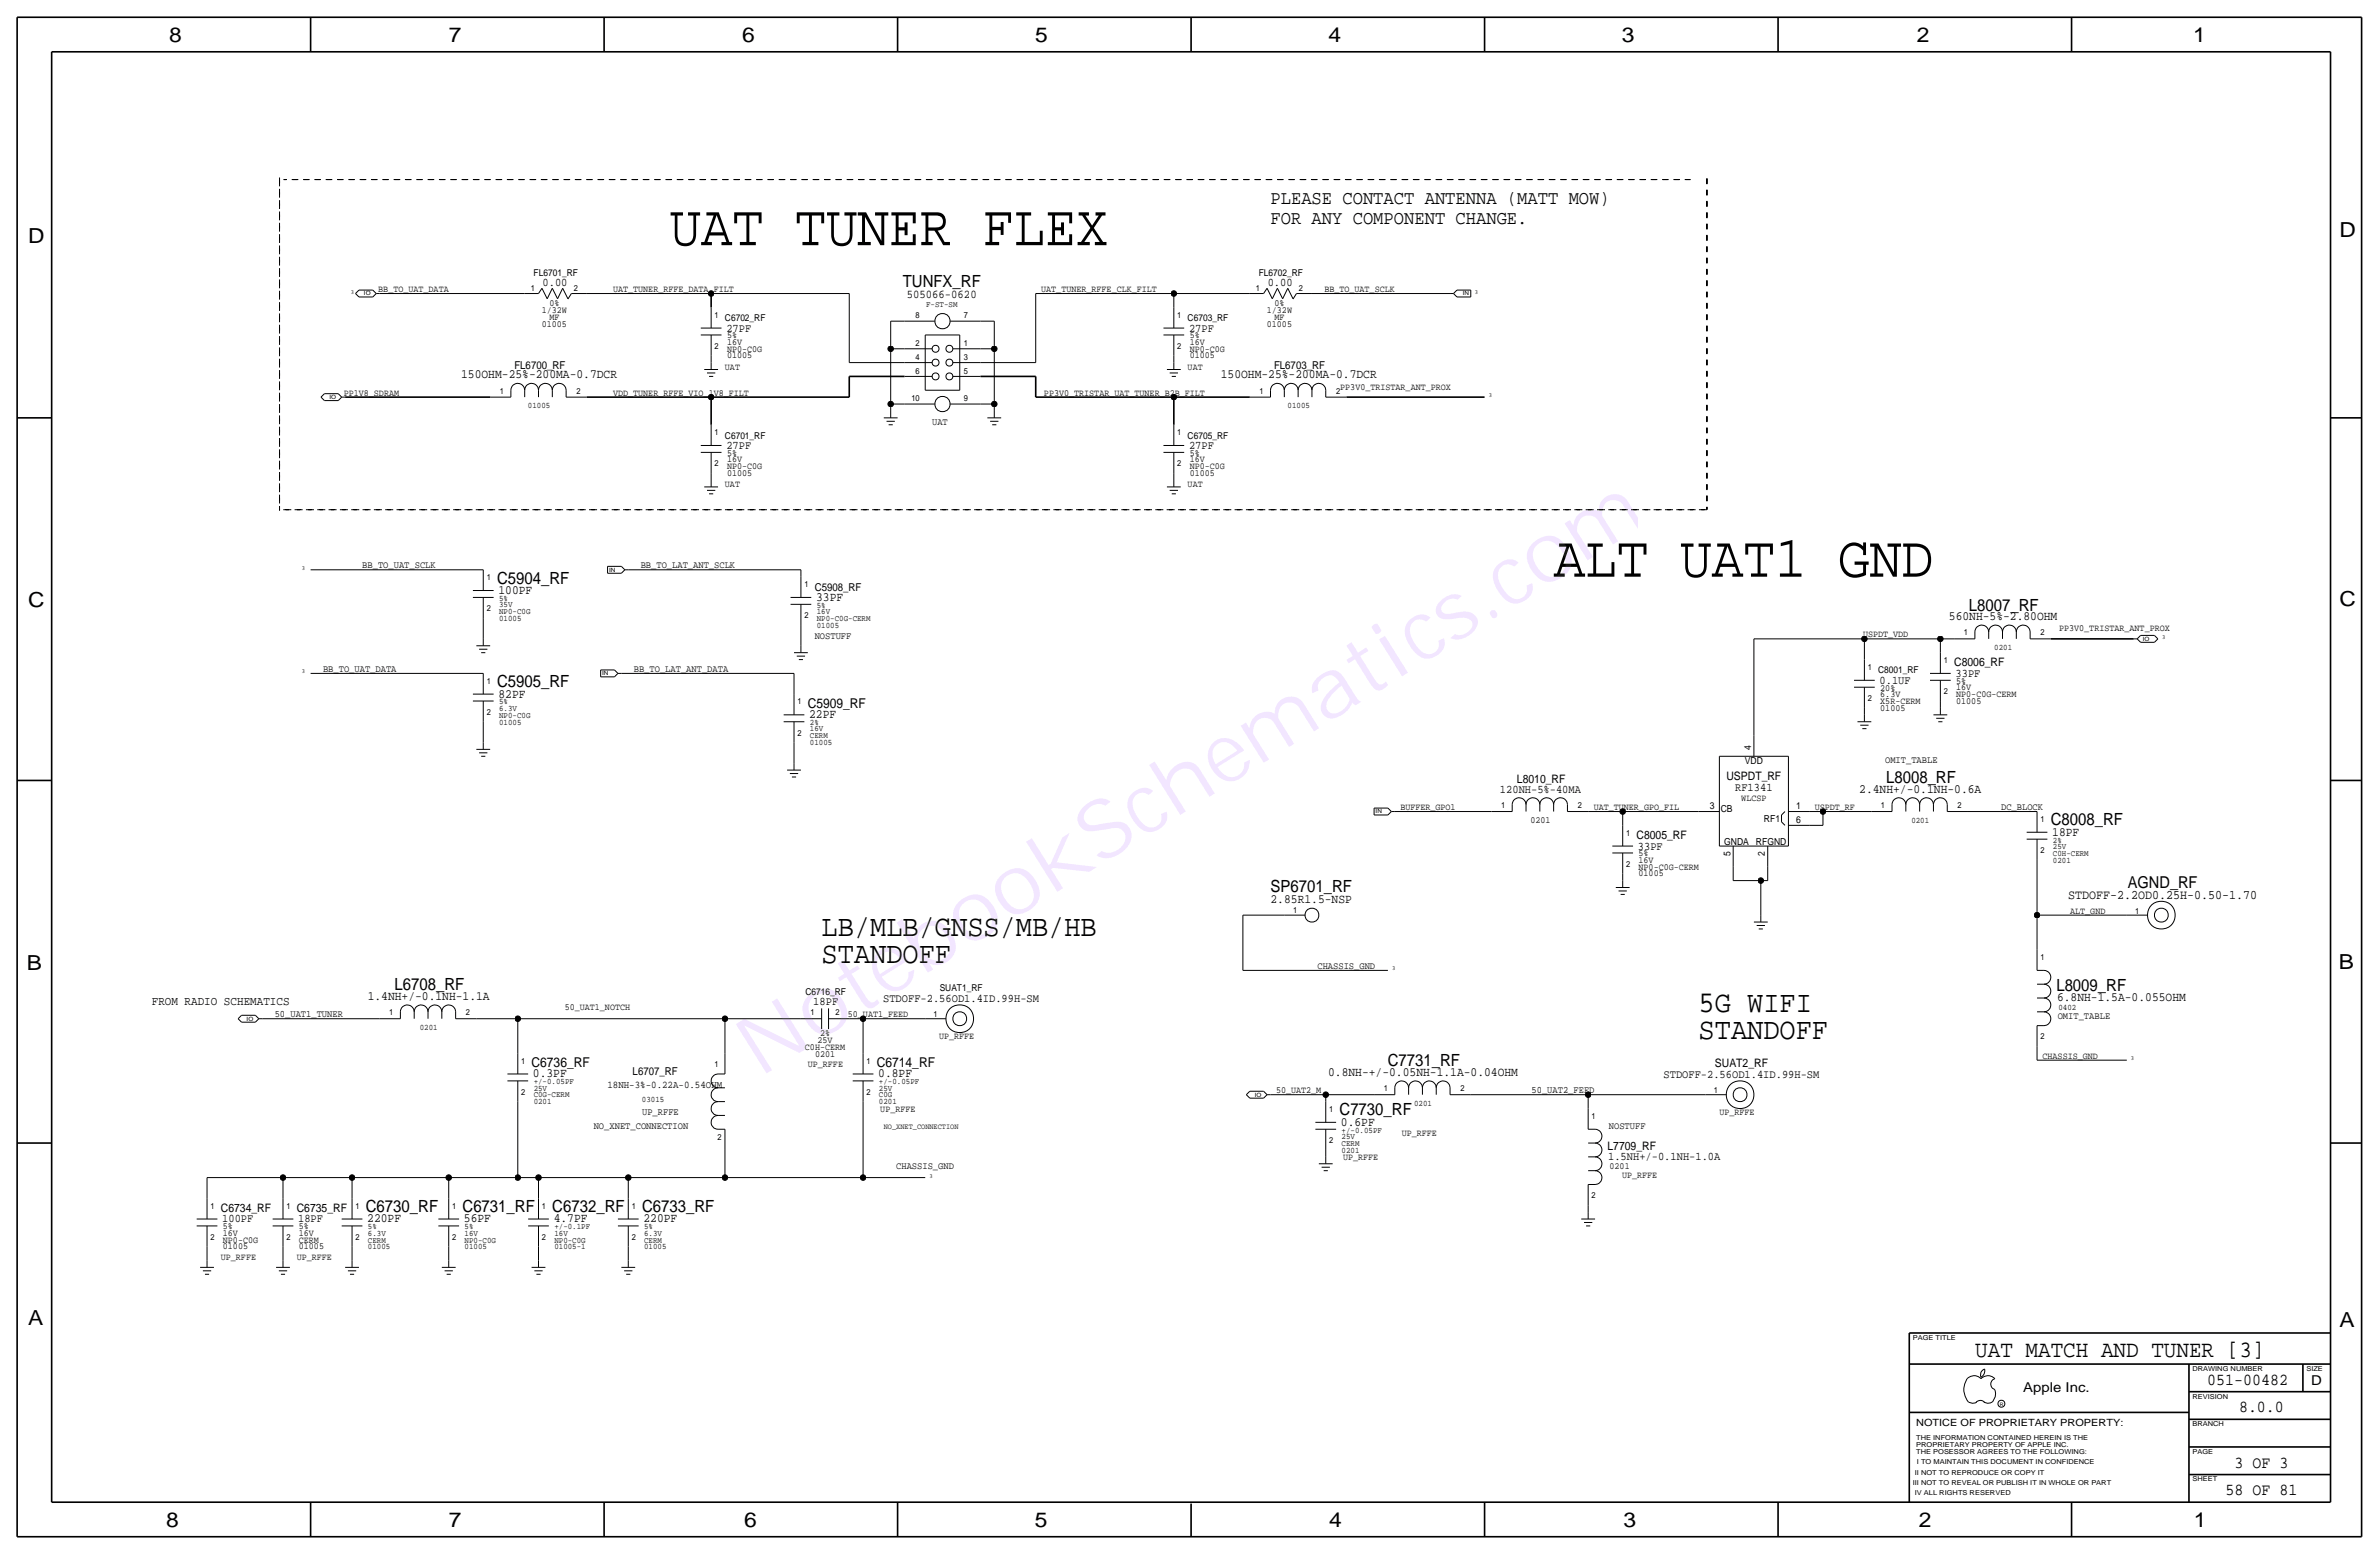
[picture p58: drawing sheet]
<svg xmlns="http://www.w3.org/2000/svg" width="875mm" height="572mm" viewBox="0 0 875 572" stroke-linecap="round" stroke-linejoin="round" font-family="sans-serif">
<defs><g id="words">
<text font-size="30.2" fill="#9f40ff" x="279.3" y="396.5" transform="rotate(-32 279.3 396.5)">NotebookSchematics.com</text>
<text font-size="21.7" x="571.4" y="212.1">ALT UAT1 GND</text>
<text font-size="21.5" x="246.3" y="90.2">UAT TUNER FLEX</text>
<g font-size="11.1">
<text x="302.2" y="344.2">LB/MLB/GNSS/MB/HB</text>
<text x="302.2" y="354.3">STANDOFF</text>
<text x="624.8" y="372.1">5G WIFI</text>
<text x="624.8" y="382.3">STANDOFF</text>
</g>
<text font-size="8.6" x="726.5" y="499.1">UAT MATCH AND TUNER [3]</text>
<g font-size="7.6">
<text x="62.2" y="15.5">8</text>
<text x="165" y="15.5">7</text>
<text x="273" y="15.5">6</text>
<text x="380.7" y="15.5">5</text>
<text x="488.6" y="15.5">4</text>
<text x="596.6" y="15.5">3</text>
<text x="705.1" y="15.5">2</text>
<text x="806.7" y="15.5">1</text>
<text x="10.4" y="89.4">D</text>
<text x="860.5" y="87.1">D</text>
<text x="10.4" y="223.3">C</text>
<text x="860.5" y="222.8">C</text>
<text x="9.8" y="356.6">B</text>
<text x="860.3" y="356.4">B</text>
<text x="10.4" y="487.4">A</text>
<text x="860.5" y="488.2">A</text>
<text x="61.2" y="561.6">8</text>
<text x="165" y="561.6">7</text>
<text x="273.8" y="561.6">6</text>
<text x="380.7" y="561.6">5</text>
<text x="488.9" y="561.6">4</text>
<text x="597.1" y="561.6">3</text>
<text x="705.8" y="561.6">2</text>
<text x="806.9" y="561.6">1</text>
</g>
<g font-size="7.1">
<text x="467.3" y="74.9">PLEASE CONTACT ANTENNA (MATT MOW)</text>
<text x="467.3" y="82.6">FOR ANY COMPONENT CHANGE.</text>
</g>
<g font-size="6.2">
<text x="332" y="105.4">TUNFX_RF</text>
<text x="182.8" y="214.6">C5904_RF</text>
<text x="724.2" y="224.5">L8007_RF</text>
<text x="182.8" y="252.7">C5905_RF</text>
<text x="693.7" y="288">L8008_RF</text>
<text x="754.3" y="303.5">C8008_RF</text>
<text x="467.3" y="328.2">SP6701_RF</text>
<text x="145.1" y="364.2">L6708_RF</text>
<text x="756.4" y="364.5">L8009_RF</text>
<text x="510.4" y="392.2">C7731_RF</text>
<text x="492.7" y="410.2">C7730_RF</text>
<text x="134.6" y="445.8">C6730_RF</text>
<text x="170.1" y="445.8">C6731_RF</text>
<text x="203.1" y="445.8">C6732_RF</text>
<text x="236.2" y="445.8">C6733_RF</text>
<text x="811.9" y="509.3">051-00482</text>
<text x="823.6" y="519.4">8.0.0</text>
<text x="821.9" y="539.8">3 OF 3</text>
<text x="818.6" y="549.9">58 OF 81</text>
</g>
<text font-size="6" x="782.7" y="326.4">AGND_RF</text>
<g font-size="5">
<text x="297.1" y="260.4">C5909_RF</text>
<text x="195.5" y="392.4">C6736_RF</text>
<text x="322.5" y="392.4">C6714_RF</text>
<text x="850.1" y="509.3">D</text>
<text x="744.2" y="511.8">Apple Inc.</text>
</g>
<text font-size="4.8" x="760.7" y="330.5">STDOFF-2.2OD0.25H-0.50-1.70</text>
<g font-size="4.7">
<text x="169.6" y="139.2">150OHM-25%-200MA-0.7DCR</text>
<text x="449" y="139.2">150OHM-25%-200MA-0.7DCR</text>
<text x="183.3" y="218.4">100PF</text>
<text x="300.2" y="221">33PF</text>
<text x="716.8" y="228.1">560NH-5%-2.80OHM</text>
<text x="183.3" y="256.5">82PF</text>
<text x="297.6" y="264.2">22PF</text>
<text x="683.9" y="291.6">2.4NH+/-0.1NH-0.6A</text>
<text x="754.8" y="307.3">18PF</text>
<text x="467.3" y="332">2.85R1.5-NSP</text>
<text x="135.2" y="367.8">1.4NH+/-0.1NH-1.1A</text>
<text x="756.6" y="368.3">6.8NH-1.5A-0.055OHM</text>
<text x="488.5" y="395.7">0.8NH-+/-0.05NH-1.1A-0.04OHM</text>
<text x="196" y="396.2">0.3PF</text>
<text x="323" y="396.2">0.8PF</text>
<text x="493.2" y="414">0.6PF</text>
<text x="135.1" y="449.6">220PF</text>
<text x="170.6" y="449.6">56PF</text>
<text x="203.7" y="449.6">4.7PF</text>
<text x="236.7" y="449.6">220PF</text>
</g>
<text font-size="4.5" x="55.8" y="369.6">FROM RADIO SCHEMATICS</text>
<text font-size="4.4" x="333.6" y="109.5">505066-0620</text>
<g font-size="4.3">
<text x="199.6" y="105.2">0.00</text>
<text x="466.3" y="105.2">0.00</text>
<text x="267.2" y="121.9">27PF</text>
<text x="437.3" y="121.9">27PF</text>
<text x="267.2" y="165.1">27PF</text>
<text x="437.3" y="165.1">27PF</text>
<text x="718.8" y="245.1">C8006_RF</text>
<text x="691.3" y="251.5">0.1UF</text>
<text x="719.3" y="248.9">33PF</text>
<text x="635" y="287">USPDT_RF</text>
<text x="551.7" y="291.6">120NH-5%-40MA</text>
<text x="558" y="288">L8010_RF</text>
<text x="638.2" y="290.8">RF1341</text>
<text x="601.9" y="308.6">C8005_RF</text>
<text x="602.4" y="312.4">33PF</text>
<text x="299.1" y="369.6">18PF</text>
<text x="324.9" y="368.6">STDOFF-2.56OD1.4ID.99H-SM</text>
<text x="630.8" y="392.4">SUAT2_RF</text>
<text x="611.9" y="396.5">STDOFF-2.56OD1.4ID.99H-SM</text>
<text x="591.3" y="422.9">L7709_RF</text>
<text x="591.5" y="426.7">1.5NH+/-0.1NH-1.0A</text>
<text x="81.2" y="445.8">C6734_RF</text>
<text x="81.7" y="449.6">100PF</text>
<text x="109.2" y="445.8">C6735_RF</text>
<text x="109.7" y="449.6">18PF</text>
</g>
<g font-size="4">
<text x="189.2" y="135.6">FL6700_RF</text>
<text x="468.6" y="135.6">FL6703_RF</text>
<text x="299.7" y="217.2">C5908_RF</text>
<text x="232.7" y="395.5">L6707_RF</text>
</g>
<text font-size="3.8" x="223.4" y="400.3">18NH-3%-0.22A-0.54OHM</text>
<text font-size="3.7" x="704.8" y="524.5">NOTICE OF PROPRIETARY PROPERTY:</text>
<g font-size="3.6">
<text x="342.8" y="156.2">UAT</text>
<text x="133.2" y="209">BB_TO_UAT_SCLK</text>
<text x="235.7" y="209">BB_TO_LAT_ANT_SCLK</text>
<text x="299.7" y="235">NOSTUFF</text>
<text x="118.8" y="247.1">BB_TO_UAT_DATA</text>
<text x="233.1" y="247.1">BB_TO_LAT_ANT_DATA</text>
<text x="693.4" y="280.7">OMIT_TABLE</text>
<text x="736" y="297.9">DC_BLOCK</text>
<text x="484.6" y="356.4">CHASSIS_GND</text>
<text x="101" y="374.1">50_UAT1_TUNER</text>
<text x="756.9" y="374.7">OMIT_TABLE</text>
<text x="563.3" y="402.1">50_UAT2_FEED</text>
<text x="236.2" y="410.2">UP_RFFE</text>
<text x="218.4" y="415.3">NO_XNET_CONNECTION</text>
<text x="591.8" y="415.3">NOSTUFF</text>
<text x="329.6" y="430">CHASSIS_GND</text>
</g>
<g font-size="3.5">
<text x="196.3" y="101.6">FL6701_RF</text>
<text x="463" y="101.6">FL6702_RF</text>
<text x="139.1" y="107.4">BB_TO_UAT_DATA</text>
<text x="225.5" y="107.4">UAT_TUNER_RFFE_DATA_FILT</text>
<text x="383" y="107.4">UAT_TUNER_RFFE_CLK_FILT</text>
<text x="487.1" y="107.4">BB_TO_UAT_SCLK</text>
<text x="202.1" y="112.5">0%</text>
<text x="468.8" y="112.5">0%</text>
<text x="199.3" y="115.1">1/32W</text>
<text x="202.1" y="117.6">MF</text>
<text x="266.6" y="118.1">C6702_RF</text>
<text x="436.8" y="118.1">C6703_RF</text>
<text x="466" y="115.1">1/32W</text>
<text x="468.8" y="117.6">MF</text>
<text x="199.3" y="120.1">01005</text>
<text x="267.4" y="124.5">5%</text>
<text x="437.6" y="124.5">5%</text>
<text x="466" y="120.1">01005</text>
<text x="267.4" y="131.8">01005</text>
<text x="267.4" y="126.7">16V</text>
<text x="267.4" y="129.3">NP0-C0G</text>
<text x="437.6" y="131.8">01005</text>
<text x="437.6" y="129.3">NP0-C0G</text>
<text x="437.6" y="126.7">16V</text>
<text x="266.6" y="135.9">UAT</text>
<text x="436.8" y="135.9">UAT</text>
<text x="493" y="143.5">PP3V0_TRISTAR_ANT_PROX</text>
<text x="126.4" y="145.5">PP1V8_SDRAM</text>
<text x="225.5" y="145.5">VDD_TUNER_RFFE_VIO_1V8_FILT</text>
<text x="384" y="145.5">PP3V0_TRISTAR_UAT_TUNER_B2B_FILT</text>
<text x="266.6" y="161.3">C6701_RF</text>
<text x="436.8" y="161.3">C6705_RF</text>
<text x="267.4" y="167.6">5%</text>
<text x="437.6" y="167.6">5%</text>
<text x="267.4" y="169.9">16V</text>
<text x="267.4" y="172.5">NP0-C0G</text>
<text x="437.6" y="169.9">16V</text>
<text x="437.6" y="172.5">NP0-C0G</text>
<text x="266.6" y="179.1">UAT</text>
<text x="267.4" y="175">01005</text>
<text x="436.8" y="179.1">UAT</text>
<text x="437.6" y="175">01005</text>
<text x="757.4" y="231.9">PP3V0_TRISTAR_ANT_PROX</text>
<text x="685.2" y="234.4">USPDT_VDD</text>
<text x="690.8" y="247.7">C8001_RF</text>
<text x="719.5" y="251.5">5%</text>
<text x="691.6" y="256.3">6.3V</text>
<text x="691.6" y="254">20%</text>
<text x="719.5" y="253.7">16V</text>
<text x="719.5" y="256.3">NP0-C0G-CERM</text>
<text x="691.6" y="261.4">01005</text>
<text x="691.6" y="258.8">X5R-CERM</text>
<text x="719.5" y="258.8">01005</text>
<text x="644.1" y="275.8" transform="rotate(-90 644.1 275.8)">4</text>
<text x="641.8" y="281.1">VDD</text>
<text x="515.1" y="297.9">BUFFER_GPO1</text>
<text x="586.2" y="297.9">UAT_TUNER_GPO_FIL</text>
<text x="628.9" y="297.4">3</text>
<text x="632.9" y="298.4">CB</text>
<text x="640.5" y="294.6">WLCSP</text>
<text x="660.6" y="297.4">1</text>
<text x="667.5" y="297.9">USPDT_RF</text>
<text x="562.9" y="302.5">0201</text>
<text x="648.8" y="302.3">RF1</text>
<text x="660.6" y="302.5">6</text>
<text x="634.2" y="310.6">GNDA</text>
<text x="645.9" y="310.6">RFGND</text>
<text x="602.7" y="317.2">16V</text>
<text x="602.7" y="315">5%</text>
<text x="636.5" y="314.6" transform="rotate(-90 636.5 314.6)">5</text>
<text x="649.2" y="314.6" transform="rotate(-90 649.2 314.6)">2</text>
<text x="602.7" y="322.3">01005</text>
<text x="602.7" y="319.8">NP0-C0G-CERM</text>
<text x="761.4" y="336">ALT_GND</text>
<text x="296.3" y="365.8">C6716_RF</text>
<text x="345.6" y="364.5">SUAT1_RF</text>
<text x="207.7" y="371.6">50_UAT1_NOTCH</text>
<text x="311.9" y="374.1">50_UAT1_FEED</text>
<text x="300.7" y="383.5">25V</text>
<text x="301.6" y="381">2%</text>
<text x="345.4" y="382.3">UP_RFFE</text>
<text x="296.1" y="386.1">C0H-CERM</text>
<text x="299.8" y="388.6">0201</text>
<text x="751.3" y="389.4">CHASSIS_GND</text>
<text x="297.1" y="392.4">UP_RFFE</text>
<text x="469.3" y="402.1">50_UAT2_M</text>
<text x="323.8" y="408.9">UP_RFFE</text>
<text x="632.4" y="410.2">UP_RFFE</text>
<text x="515.6" y="417.8">UP_RFFE</text>
<text x="494" y="426.7">UP_RFFE</text>
<text x="592" y="429.8">0201</text>
<text x="596.6" y="433.1">UP_RFFE</text>
<text x="82" y="454.4">16V</text>
<text x="82" y="452.1">5%</text>
<text x="109.9" y="452.1">5%</text>
<text x="109.9" y="454.4">16V</text>
<text x="82" y="459.5">01005</text>
<text x="82" y="456.9">NP0-C0G</text>
<text x="109.9" y="456.9">CERM</text>
<text x="109.9" y="459.5">01005</text>
<text x="81.2" y="463.6">UP_RFFE</text>
<text x="109.2" y="463.6">UP_RFFE</text>
</g>
<g font-size="3.1">
<text x="195.3" y="107.2">1</text>
<text x="211" y="107.2">2</text>
<text x="462" y="107.2">1</text>
<text x="477.7" y="107.2">2</text>
<text x="340.6" y="113">F-ST-SM</text>
<text x="262.8" y="116.8">1</text>
<text x="336.7" y="117.1">8</text>
<text x="354.5" y="117.1">7</text>
<text x="433" y="116.8">1</text>
<text x="262.8" y="128.3">2</text>
<text x="336.7" y="127.3">2</text>
<text x="354.5" y="127.3">1</text>
<text x="433" y="128.3">2</text>
<text x="336.7" y="137.4">6</text>
<text x="336.7" y="132.3">4</text>
<text x="354.5" y="137.4">5</text>
<text x="354.5" y="132.3">3</text>
<text x="183.8" y="144.8">1</text>
<text x="212" y="144.8">2</text>
<text x="335.2" y="147.6">10</text>
<text x="354.5" y="147.6">9</text>
<text x="463.2" y="144.8">1</text>
<text x="491.4" y="144.8">2</text>
<text x="194.2" y="150.1">01005</text>
<text x="473.6" y="150.1">01005</text>
<text x="262.8" y="160">1</text>
<text x="433" y="160">1</text>
<text x="262.8" y="171.5">2</text>
<text x="433" y="171.5">2</text>
<text x="179" y="213.4">1</text>
<text x="295.9" y="215.9">1</text>
<text x="183.6" y="221">5%</text>
<text x="179" y="224.8">2</text>
<text x="183.6" y="223.3">35V</text>
<text x="183.6" y="225.8">NP0-C0G</text>
<text x="295.9" y="227.3">2</text>
<text x="300.4" y="223.5">5%</text>
<text x="300.4" y="225.8">16V</text>
<text x="183.6" y="228.3">01005</text>
<text x="300.4" y="230.9">01005</text>
<text x="300.4" y="228.3">NP0-C0G-CERM</text>
<text x="722.3" y="233.7">1</text>
<text x="750.5" y="233.7">2</text>
<text x="733.5" y="239">0201</text>
<text x="715" y="243.8">1</text>
<text x="179" y="251.5">1</text>
<text x="687" y="246.4">1</text>
<text x="687" y="257.8">2</text>
<text x="715" y="255.3">2</text>
<text x="179" y="262.9">2</text>
<text x="183.6" y="261.4">6.3V</text>
<text x="183.6" y="259.1">5%</text>
<text x="183.6" y="263.9">NP0-C0G</text>
<text x="293.3" y="259.1">1</text>
<text x="183.6" y="266.4">01005</text>
<text x="297.9" y="266.7">2%</text>
<text x="297.9" y="269">16V</text>
<text x="293.3" y="270.5">2</text>
<text x="297.9" y="271.5">CERM</text>
<text x="297.9" y="274.1">01005</text>
<text x="552.1" y="297.2">1</text>
<text x="580.3" y="297.2">2</text>
<text x="691.8" y="297.2">1</text>
<text x="720" y="297.2">2</text>
<text x="703" y="302.5">0201</text>
<text x="750.5" y="302.3">1</text>
<text x="598.1" y="307.3">1</text>
<text x="755.1" y="309.9">2%</text>
<text x="750.5" y="313.7">2</text>
<text x="755.1" y="314.7">C0H-CERM</text>
<text x="755.1" y="312.2">25V</text>
<text x="755.1" y="317.2">0201</text>
<text x="598.1" y="318.8">2</text>
<text x="475.7" y="335.8">1</text>
<text x="785.3" y="336">1</text>
<text x="750.5" y="353.1">1</text>
<text x="757.1" y="371.3">0402</text>
<text x="143.2" y="373.4">1</text>
<text x="171.4" y="373.4">2</text>
<text x="298.1" y="373.4">1</text>
<text x="307.3" y="373.4">2</text>
<text x="343.4" y="374.1">1</text>
<text x="154.4" y="378.7">0201</text>
<text x="750.5" y="382.3">2</text>
<text x="191.7" y="391.2">1</text>
<text x="262.8" y="392.4">1</text>
<text x="318.7" y="391.2">1</text>
<text x="196.3" y="398.8">+/-0.05PF</text>
<text x="196.3" y="401.1">25V</text>
<text x="323.3" y="401.1">25V</text>
<text x="323.3" y="398.8">+/-0.05PF</text>
<text x="509" y="401.3">1</text>
<text x="537.2" y="401.3">2</text>
<text x="191.7" y="402.6">2</text>
<text x="196.3" y="406.1">0201</text>
<text x="196.3" y="403.6">C0G-CERM</text>
<text x="236.1" y="405.4">03015</text>
<text x="318.7" y="402.6">2</text>
<text x="323.3" y="406.1">0201</text>
<text x="323.3" y="403.6">C0G</text>
<text x="520.1" y="406.7">0201</text>
<text x="630.4" y="402.1">1</text>
<text x="488.9" y="408.9">1</text>
<text x="585.4" y="411.5">1</text>
<text x="263.9" y="419.1">2</text>
<text x="493.5" y="418.8">25V</text>
<text x="493.5" y="416.6">+/-0.05PF</text>
<text x="488.9" y="420.4">2</text>
<text x="493.5" y="423.9">0201</text>
<text x="493.5" y="421.4">CERM</text>
<text x="585.4" y="440.7">2</text>
<text x="77.4" y="444.5">1</text>
<text x="105.4" y="444.5">1</text>
<text x="130.8" y="444.5">1</text>
<text x="166.3" y="444.5">1</text>
<text x="199.3" y="444.5">1</text>
<text x="232.4" y="444.5">1</text>
<text x="77.4" y="455.9">2</text>
<text x="105.4" y="455.9">2</text>
<text x="130.8" y="455.9">2</text>
<text x="135.3" y="452.1">5%</text>
<text x="135.3" y="454.4">6.3V</text>
<text x="166.3" y="455.9">2</text>
<text x="170.9" y="454.4">16V</text>
<text x="170.9" y="452.1">5%</text>
<text x="199.3" y="455.9">2</text>
<text x="203.9" y="454.4">16V</text>
<text x="203.9" y="452.1">+/-0.1PF</text>
<text x="232.4" y="455.9">2</text>
<text x="236.9" y="452.1">5%</text>
<text x="236.9" y="454.4">6.3V</text>
<text x="135.3" y="459.5">01005</text>
<text x="135.3" y="456.9">CERM</text>
<text x="170.9" y="456.9">NP0-C0G</text>
<text x="170.9" y="459.5">01005</text>
<text x="203.9" y="459.5">01005-1</text>
<text x="203.9" y="456.9">NP0-C0G</text>
<text x="236.9" y="456.9">CERM</text>
<text x="236.9" y="459.5">01005</text>
</g>
<text font-size="2.9" x="325.1" y="415.3">NO_XNET_CONNECTION</text>
<g font-size="2.5">
<text x="703.5" y="492.8">PAGE TITLE</text>
<text x="806.4" y="504.2">DRAWING NUMBER</text>
<text x="848.3" y="504.2">SIZE</text>
<text x="806.4" y="514.4">REVISION</text>
<text x="806.4" y="524.5">BRANCH</text>
<text x="704.8" y="532.1">PROPRIETARY PROPERTY OF APPLE INC.</text>
<text x="704.8" y="529.6">THE INFORMATION CONTAINED HEREIN IS THE</text>
<text x="704.8" y="534.7">THE POSESSOR AGREES TO THE FOLLOWING:</text>
<text x="705.1" y="538.5">I TO MAINTAIN THIS DOCUMENT IN CONFIDENCE</text>
<text x="806.4" y="534.7">PAGE</text>
<text x="704.3" y="542.3">II NOT TO REPRODUCE OR COPY IT</text>
<text x="806.4" y="544.8">SHEET</text>
<text x="703.5" y="546.1">III NOT TO REVEAL OR PUBLISH IT IN WHOLE OR PART</text>
<text x="704.3" y="549.9">IV ALL RIGHTS RESERVED</text>
</g>
<g font-size="2.3">
<text x="129" y="108">3</text>
<text x="542.5" y="108">3</text>
<text x="547.6" y="146.1">3</text>
<text x="111" y="209.5">3</text>
<text x="795.2" y="234.9">3</text>
<text x="111" y="247.7">3</text>
<text x="512" y="356.9">3</text>
<text x="783.8" y="389.9">3</text>
<text x="341.8" y="433.1">3</text>
</g>
<g font-size="2.1">
<text x="133.9" y="108.7">IO</text>
<text x="538.1" y="108.7">IN</text>
<text x="121.2" y="146.8">IO</text>
<text x="224" y="210.3">IN</text>
<text x="788.1" y="235.7">IO</text>
<text x="221.5" y="248.4">IN</text>
<text x="506" y="299.2">IN</text>
<text x="90.7" y="375.4">IO</text>
<text x="461.5" y="403.3">IO</text>
</g>
<text font-size="1.8" x="735.5" y="516.9">R</text>
</g></defs>
<g fill="none" stroke="#000" stroke-width=".37">
<path d="M130.8 108l1.2 1.2zM132 109.2h5.1zM132 106.7h5.1zM132 106.7l-1.2 1.3zM137.1 106.7l1.3 1.3zM138.4 108l-1.3 1.2zM138.4 108h1.2zM139.6 108h53.4zM193 108h5.1zM199.3 106l-1.2 2zM199.3 106l2 3.9zM203.1 106l-1.8 3.9z"/>
<path d="M203.1 106l2 3.9zM207 106l-1.9 3.9zM207 106l1.9 3.9zM210.2 108l-1.3 2zM210.2 108h5.6zM215.8 108h45.8zM261.6 108h50.8zM261.6 113v7.7zM312.4 108v25.4zM327.6 118.1v10.2zM327.6 118.1h5.1zM332.7 118.1h11.2z"/>
<path d="M349.5 118.1h11.1zM360.6 118.1h5.1zM365.7 118.1v10.2zM381 108v25.4zM381 108h50.8zM431.8 108v5zM431.8 113v7.7zM431.8 108h27.9zM459.7 108h5.1zM466 106l-1.2 2zM466 106l2 3.9zM469.8 106l-1.8 3.9z"/>
<path d="M469.9 106l1.9 3.9zM473.7 106l-1.9 3.9zM473.7 106l1.9 3.9zM476.9 108h5.6zM476.9 108l-1.3 2zM482.6 108h50.8zM533.4 108h1.2zM534.6 108l1.3 1.2zM534.6 108l1.3-1.3zM535.9 106.7h5.1zM535.9 109.2h5.1zM541 106.7v2.5z"/>
<path d="M257.8 123.2h7.6zM257.8 120.7h7.6zM259 135.9h5.1zM260 137.2h3.1zM260.8 138.4h1.5zM261.6 130.8v2.6zM261.6 133.4v2.5zM261.6 123.2v7.6zM312.4 133.4h20.3zM327.6 128.3v20.3zM327.6 128.3h5.1zM332.7 138.4h10.1z"/>
<path d="M332.7 133.4h10.1zM332.7 128.3h10.1zM340.3 123.2v20.3zM340.3 123.2h12.7zM350.5 138.4h10.1zM350.5 133.4h10.1zM350.5 128.3h10.1zM353 123.2v20.3zM360.6 133.4h20.4zM360.6 128.3h5.1zM365.7 128.3v20.3zM427.9 123.2h7.7z"/>
<path d="M427.9 120.7h7.7zM429.2 135.9h5.1zM430.2 137.2h3.1zM431 138.4h1.5zM431.8 130.8v2.6zM431.8 133.4v2.5zM431.8 123.2v7.6zM118.1 146.1l1.2 1.2zM119.3 147.3h5.1zM119.3 144.8h5.1zM119.3 144.8l-1.2 1.3zM124.4 144.8l1.3 1.3z"/>
<path d="M125.7 146.1l-1.3 1.2zM125.7 146.1h1.2zM180.3 146.1h7.6zM187.9 143.5v2.6zM187.9 143.5a2.54 2.54 0 0 1 2.5-2.5 2.54 2.54 0 0 1 2.6 2.5 2.54 2.54 0 0 1 2.5-2.5 2.54 2.54 0 0 1 2.6 2.5 2.54 2.54 0 0 1 2.5-2.5 2.54 2.54 0 0 1 2.5 2.5 2.54 2.54 0 0 1 2.6-2.5 2.54 2.54 0 0 1 2.5 2.5M193 143.5v2.6zM198.1 143.5v2.6zM203.1 143.5v2.6zM208.2 143.5v2.6zM208.2 146.1h7.6zM261.6 156.2v7.6zM325.1 153.7h5z"/>
<path d="M326.1 154.9h3zM326.8 156.2h1.6zM327.6 148.6v2.5zM327.6 151.1v2.6zM327.6 148.6h5.1zM332.7 148.6h11.2zM340.3 143.5h12.7zM349.5 148.6h11.1zM360.6 148.6h5.1zM363.2 153.7h5.1zM364.2 154.9h3zM364.9 156.2h1.6z"/>
<path d="M365.7 148.6v2.5zM365.7 151.1v2.6zM431.8 156.2v7.6zM459.7 146.1h7.6zM467.3 143.5v2.6zM467.3 143.5a2.54 2.54 0 0 1 2.6-2.5 2.54 2.54 0 0 1 2.5 2.5 2.54 2.54 0 0 1 2.5-2.5 2.54 2.54 0 0 1 2.6 2.5 2.54 2.54 0 0 1 2.5-2.5 2.54 2.54 0 0 1 2.6 2.5 2.54 2.54 0 0 1 2.5-2.5 2.54 2.54 0 0 1 2.5 2.5M472.4 143.5v2.6zM477.5 143.5v2.6zM482.6 143.5v2.6zM487.6 146.1h7.7zM487.6 143.5v2.6zM257.8 166.4h7.6z"/>
<path d="M257.8 163.8h7.6zM259 179.1h5.1zM261.6 174v2.5zM261.6 176.5v2.6zM261.6 166.4v7.6zM427.9 166.4h7.7zM427.9 163.8h7.7zM429.2 179.1h5.1zM431.8 174v2.5zM431.8 166.4v7.6zM431.8 176.5v2.6zM260 180.3h3.1z"/>
<path d="M260.8 181.6h1.5zM430.2 180.3h3.1zM431 181.6h1.5zM114.2 209.6h63.5zM173.9 217.2h7.7zM173.9 219.7h7.7zM177.7 209.6v7.6zM177.7 219.7v7.6zM223.5 208.3h5zM223.5 208.3v2.5zM223.5 210.8h5zM228.5 208.3l1.3 1.3z"/>
<path d="M229.8 209.6l-1.3 1.2zM229.8 209.6h1.3zM231.1 209.6h63.5zM290.8 219.7h7.6zM294.6 209.6v2.5zM294.6 212.1v7.6zM175.2 237.5h5.1zM176.2 238.8h3.1zM177.7 227.3v7.7zM177.7 235v2.5zM290.8 222.3h7.6zM294.6 229.9v7.6z"/>
<path d="M294.6 237.5v2.5zM294.6 222.2v7.7zM645.1 235h40.7zM645.1 235v35.5zM685.8 235h27.9zM685.8 234.9v7.7zM713.7 235h5.1zM713.7 235v5zM718.8 235h7.6zM726.4 232.4a2.54 2.54 0 0 1 2.5-2.5 2.54 2.54 0 0 1 2.6 2.5 2.54 2.54 0 0 1 2.5-2.5 2.54 2.54 0 0 1 2.6 2.5 2.54 2.54 0 0 1 2.5-2.5 2.54 2.54 0 0 1 2.5 2.5 2.54 2.54 0 0 1 2.6-2.5 2.54 2.54 0 0 1 2.5 2.5M726.4 232.4v2.5zM731.5 232.4v2.5z"/>
<path d="M736.6 232.4v2.5zM741.6 232.4v2.5zM746.7 232.4v2.5zM746.7 235h7.6zM784.8 235h1.3zM786.1 235l1.3 1.2zM787.4 236.2h5zM787.4 233.7h5zM787.4 233.7l-1.3 1.3zM792.4 233.7l1.3 1.3zM792.4 236.2l1.3-1.2zM114.2 247.7h63.5z"/>
<path d="M173.9 255.3h7.7zM173.9 257.8h7.7zM177 240h1.5zM177.7 247.7v7.6zM177.7 257.8v7.6zM220.9 246.4h5.1zM220.9 246.4v2.5zM220.9 248.9h5.1zM226 246.4l1.3 1.3zM227.3 247.7l-1.3 1.2zM227.3 247.7h1.2zM228.5 247.7h63.5z"/>
<path d="M292 240h5.1zM292 247.6v7.7zM292 255.3v7.6zM293.1 241.3h3zM293.8 242.6h1.6zM681.9 252.7h7.7zM681.9 250.2h7.7zM685.8 242.6v7.6zM685.8 252.7v7.7zM709.9 250.2h7.6zM709.9 247.7h7.6zM713.7 257.8v2.5z"/>
<path d="M713.7 240v7.7zM713.7 250.2v7.6zM175.2 275.6h5.1zM176.2 276.9h3.1zM177 278.1h1.5zM177.7 265.4v7.7zM177.7 273.1v2.5zM288.2 265.4h7.7zM288.2 262.9h7.7zM292 273.1v7.6zM292 265.4v7.7zM632.4 278.1h25.4z"/>
<path d="M632.4 278.1v33.1zM645.1 270.5v7.6zM657.8 278.1v33.1zM683.2 265.4h5.1zM684.2 266.7h3.1zM685 268h1.5zM685.8 260.4v2.5zM685.8 262.9v2.5zM711.2 262.9h5zM712.2 264.2h3zM712.9 265.4h1.6zM713.7 260.4v2.5z"/>
<path d="M289.5 283.2h5.1zM290.5 284.5h3.1zM291.3 285.8h1.5zM292 280.7v2.5zM505.4 297.2h5.1zM505.4 297.2v2.5zM505.4 299.7h5.1zM510.5 297.2l1.3 1.3zM511.8 298.5h1.2zM511.8 298.5l-1.3 1.2zM513 298.5h35.6zM548.6 298.5h7.6z"/>
<path d="M556.2 295.9v2.5zM556.2 295.9a2.54 2.54 0 0 1 2.6-2.5 2.54 2.54 0 0 1 2.5 2.5 2.54 2.54 0 0 1 2.5-2.5 2.54 2.54 0 0 1 2.6 2.5 2.54 2.54 0 0 1 2.5-2.5 2.54 2.54 0 0 1 2.6 2.5 2.54 2.54 0 0 1 2.5-2.5 2.54 2.54 0 0 1 2.5 2.5M561.3 295.9v2.5zM566.4 295.9v2.5zM571.5 295.9v2.5zM576.5 298.5h7.7zM576.5 295.9v2.5zM584.2 298.5h12.7zM596.9 298.5v5zM596.9 298.5h27.9zM624.8 298.5h7.6zM655.3 299.7v2.6z"/>
<path d="M656.5 298.5l-1.2 1.2zM657.8 298.5h7.6zM665.4 298.5h5.1zM670.5 298.5v5zM670.5 298.5h17.8zM688.3 298.5h7.6zM695.9 295.9v2.5zM695.9 295.9a2.54 2.54 0 0 1 2.6-2.5 2.54 2.54 0 0 1 2.5 2.5 2.54 2.54 0 0 1 2.5-2.5 2.54 2.54 0 0 1 2.6 2.5 2.54 2.54 0 0 1 2.5-2.5 2.54 2.54 0 0 1 2.6 2.5 2.54 2.54 0 0 1 2.5-2.5 2.54 2.54 0 0 1 2.5 2.5M701 295.9v2.5zM706.1 295.9v2.5zM711.2 295.9v2.5zM716.2 295.9v2.5z"/>
<path d="M716.2 298.5h7.7zM723.9 298.5h25.4zM749.3 298.5v7.6zM593 313.7h7.7zM593 311.2h7.7zM596.9 303.5v7.7zM596.9 313.7v7.6zM632.4 311.2h25.4zM637.5 318.8v5zM637.5 311.1v7.7zM650.2 318.8v5.1zM650.2 311.1v7.7z"/>
<path d="M655.3 302.3l1.2 1.2zM657.8 303.5h7.6zM665.4 303.5h5.1zM745.4 308.6h7.7zM745.4 306.1h7.7zM749.3 316.2v20.4zM749.3 308.6v7.6zM457.2 336.6v20.3zM457.2 336.6h15.2zM472.4 336.6h7.6zM594.3 326.4h5.1zM595.3 327.7h3.1z"/>
<path d="M596.1 328.9h1.5zM596.9 321.3v2.5zM596.9 323.9v2.5zM637.5 323.9h10.2zM645.1 339.1h5.1zM647.7 323.9h2.5zM647.7 323.9v12.7zM647.7 336.6v2.5zM749.3 336.6h33zM749.3 336.6v12.6zM782.3 336.6h7.6zM457.2 356.9h53.3z"/>
<path d="M646.1 340.4h3.1zM646.9 341.6h1.5zM749.3 356.9h2.5zM749.3 349.2v7.7zM751.8 356.9a2.54 2.54 0 0 1 2.5 2.5 2.54 2.54 0 0 1-2.5 2.6 2.54 2.54 0 0 1 2.5 2.5 2.54 2.54 0 0 1-2.5 2.5 2.54 2.54 0 0 1 2.5 2.6 2.54 2.54 0 0 1-2.5 2.5 2.54 2.54 0 0 1 2.5 2.6 2.54 2.54 0 0 1-2.5 2.5M87.6 374.6l1.2 1.3zM87.6 374.7l1.2-1.3zM88.8 375.9h5.1zM88.8 373.4h5.1zM93.9 375.9l1.3-1.3zM93.9 373.4l1.3 1.3zM95.2 374.6h1.3z"/>
<path d="M96.5 374.6h43.1zM139.6 374.6h7.7zM147.3 372.1a2.54 2.54 0 0 1 2.5-2.5 2.54 2.54 0 0 1 2.5 2.5 2.54 2.54 0 0 1 2.6-2.5 2.54 2.54 0 0 1 2.5 2.5 2.54 2.54 0 0 1 2.6-2.5 2.54 2.54 0 0 1 2.5 2.5 2.54 2.54 0 0 1 2.5-2.5 2.54 2.54 0 0 1 2.6 2.5M147.3 372.1v2.5zM152.3 372.1v2.5zM157.4 372.1v2.5zM162.5 372.1v2.5zM167.6 372.1v2.5zM167.6 374.6h7.6zM175.2 374.6h15.2zM190.4 374.7v12.7zM190.4 374.6h76.2z"/>
<path d="M266.6 374.7v12.7zM266.6 374.6h28zM294.6 374.6h7.6zM302.2 370.8v7.7zM304.7 374.6h7.7zM304.7 370.8v7.7zM312.4 374.6h5zM317.4 374.7v12.7zM317.4 374.6h22.9zM340.3 374.6h7.6zM749.3 377.2h2.5zM749.3 372.1h2.5z"/>
<path d="M749.3 367h2.5zM749.3 362h2.5zM749.3 377.2v7.6zM186.6 397.5h7.7zM186.6 395h7.7zM190.4 387.4v7.6zM190.4 397.5v7.6zM264.1 395h2.5zM264.1 395a2.54 2.54 0 0 0-2.5 2.5 2.54 2.54 0 0 0 2.5 2.6 2.54 2.54 0 0 0-2.5 2.5 2.54 2.54 0 0 0 2.5 2.5 2.54 2.54 0 0 0-2.5 2.6 2.54 2.54 0 0 0 2.5 2.5 2.54 2.54 0 0 0-2.5 2.5 2.54 2.54 0 0 0 2.5 2.6M266.6 387.4v7.6zM313.6 397.5h7.7zM313.6 395h7.7z"/>
<path d="M317.4 387.4v7.6zM317.4 397.5v7.6zM749.3 389.9h33zM749.3 384.8v5.1zM190.4 405.1v28zM264.1 400.1h2.5zM264.1 415.3h2.5zM264.1 410.2h2.5zM264.1 405.1h2.5zM266.6 415.3v7.6zM317.4 405.1v28zM458.4 402.6l1.3 1.3z"/>
<path d="M459.7 403.9h5.1zM459.7 401.3h5.1zM459.7 401.3l-1.3 1.3zM464.8 401.3l1.2 1.3zM466 402.6l-1.2 1.3zM466 402.6h1.3zM467.3 402.6h20.3zM483.8 412.8h7.6zM483.8 415.3h7.6zM487.6 402.6v2.5zM487.6 405.1v7.6zM487.6 415.3v7.6z"/>
<path d="M487.6 402.6h17.8zM505.4 402.6h7.6zM513 400.1v2.5zM513 400.1a2.54 2.54 0 0 1 2.6-2.6 2.54 2.54 0 0 1 2.5 2.6 2.54 2.54 0 0 1 2.6-2.6 2.54 2.54 0 0 1 2.5 2.6 2.54 2.54 0 0 1 2.5-2.6 2.54 2.54 0 0 1 2.6 2.6 2.54 2.54 0 0 1 2.5-2.6 2.54 2.54 0 0 1 2.6 2.6M518.1 400.1v2.5zM523.2 400.1v2.5zM528.3 400.1v2.5zM533.4 402.6h7.6zM533.4 400.1v2.5zM541 402.6h43.2zM584.2 402.6v5.1zM584.2 402.6h43.1z"/>
<path d="M584.2 407.7v7.6zM584.2 415.3h2.5zM586.7 415.3a2.54 2.54 0 0 1 2.5 2.5 2.54 2.54 0 0 1-2.5 2.6 2.54 2.54 0 0 1 2.5 2.5 2.54 2.54 0 0 1-2.5 2.5 2.54 2.54 0 0 1 2.5 2.6 2.54 2.54 0 0 1-2.5 2.5 2.54 2.54 0 0 1 2.5 2.6 2.54 2.54 0 0 1-2.5 2.5M627.3 402.6h7.7zM76.1 433.1h28zM76.1 433.1v7.6zM104.1 433.1h25.4zM104.1 433.1v7.6zM129.5 433.1h35.5zM129.5 433.1v7.6zM165 433.1h25.4zM165 433.1v7.6z"/>
<path d="M190.4 433.1h7.7zM198.1 433.1v7.6zM198.1 433.1h33zM231.1 433.1h35.5zM231.1 433.1v7.6zM266.6 433.1h50.8zM266.6 422.9v10.2zM317.4 433.1h22.9zM485.1 428h5.1zM486.1 429.3h3.1zM486.9 430.5h1.5zM487.6 422.9v2.6z"/>
<path d="M487.6 425.5v2.5zM584.2 435.6v7.6zM584.2 435.6h2.5zM584.2 430.5h2.5zM584.2 425.5h2.5zM584.2 420.4h2.5zM72.3 448.3h7.7zM72.3 450.9h7.7zM76.1 458.5v5.1zM76.1 440.7v7.6zM76.1 450.9v7.6zM100.3 450.9h7.6z"/>
<path d="M100.3 448.3h7.6zM104.1 458.5v5.1zM104.1 440.7v7.6zM104.1 450.9v7.6zM125.7 450.9h7.6zM125.7 448.3h7.6zM129.5 458.5v5.1zM129.5 440.7v7.6zM129.5 450.9v7.6zM161.2 448.3h7.7zM161.2 450.9h7.7zM165 458.5v5.1z"/>
<path d="M165 440.7v7.6zM165 450.9v7.6zM194.3 450.9h7.6zM194.3 448.3h7.6zM198.1 458.5v5.1zM198.1 440.7v7.6zM198.1 450.9v7.6zM227.3 448.3h7.6zM227.3 450.9h7.6zM231.1 458.5v5.1zM231.1 440.7v7.6zM231.1 450.9v7.6z"/>
<path d="M581.6 448.3h5.1zM582.6 449.6h3.1zM583.4 450.9h1.5zM584.2 443.2v2.6zM584.2 445.8v2.5zM73.6 466.1h5.1zM74.6 467.4h3.1zM75.4 468.6h1.5zM76.1 463.6v2.5zM101.5 466.1h5.1zM102.6 467.4h3zM103.3 468.6h1.6z"/>
<path d="M104.1 463.6v2.5zM126.9 466.1h5.1zM128 467.4h3zM128.7 468.6h1.6zM129.5 463.6v2.5zM162.5 466.1h5.1zM163.5 467.4h3.1zM164.3 468.6h1.5zM165 463.6v2.5zM195.5 466.1h5.1zM196.5 467.4h3.1zM197.3 468.6h1.5z"/>
<path d="M198.1 463.6v2.5zM228.5 466.1h5.1zM229.6 467.4h3zM230.3 468.6h1.6zM231.1 463.6v2.5zM724.1 515.6l.5 .2a2.67 2.67 0 0 0 2.5-.2M726.8 515.7a2.09 2.09 0 0 1 3.1 0M728.6 506.5a2.69 2.69 0 0 0 1.3-3 2.26 2.26 0 0 0-1.3 3M729.7 515.6l.4 .2a2.67 2.67 0 0 0 2.6-.2M733.7 511.1a4.5 4.5 0 0 1-1 4.6M733.8 511a2.08 2.08 0 0 1-1.6-2 2.08 2.08 0 0 1 1.6-2 3.4 3.4 0 0 0-5.1 0 3.6 3.6 0 0 0-3.9-.8 3.6 3.6 0 0 0-2.3 3.3 7.1 7.1 0 0 0 1.6 6.2"/>
<circle cx="346.6" cy="118.1" r="2.82"/>
<circle cx="344.1" cy="138.4" r="1.28"/>
<circle cx="344.1" cy="133.4" r="1.28"/>
<circle cx="344.1" cy="128.3" r="1.28"/>
<circle cx="349.2" cy="138.4" r="1.28"/>
<circle cx="349.2" cy="128.3" r="1.28"/>
<circle cx="349.2" cy="133.4" r="1.28"/>
<circle cx="346.6" cy="148.6" r="2.82"/>
<circle cx="482.5" cy="336.6" r="2.56"/>
<circle cx="795" cy="336.6" r="2.56"/>
<circle cx="795" cy="336.6" r="5.1"/>
<circle cx="353" cy="374.7" r="2.56"/>
<circle cx="353" cy="374.7" r="5.1"/>
<circle cx="640" cy="402.6" r="2.56"/>
<circle cx="640" cy="402.6" r="5.1"/>
<circle cx="736.1" cy="516.2" r="1.28"/>
</g>
<g fill="none" stroke="#000" stroke-width=".6" stroke-linecap="butt">
<path d="M6.3 6.4v558.7zM6.3 6.4h862.3zM19 19.1v533.4zM19 19.1h838.2zM114.2 6.4v12.7zM222.2 6.4v12.7zM330.1 6.4v12.7zM438.1 6.4v12.7zM546.1 6.4v12.7zM654 6.4v12.7zM762 6.4v12.7zM857.2 19.1v533.4z"/>
<path d="M868.6 6.4v558.7zM261.6 108v5zM312.4 138.4v7.7zM312.4 138.4h20.3zM360.6 138.4h20.4zM381 138.4v7.7zM6.3 153.7h12.7zM126.9 146.1h53.4zM215.8 146.1h45.8zM261.6 146.1h50.8zM261.6 146.1v10.1zM381 146.1h50.8z"/>
<path d="M431.8 146.1h27.9zM431.8 146.1v10.1zM495.3 146.1h50.8zM857.2 153.7h11.4zM754.3 235h30.5zM6.3 287h12.7zM857.2 287h11.4zM6.3 420.4h12.7zM857.2 420.4h11.4zM702.3 490.2v62.3zM702.3 490.2h154.9zM702.3 519.4h102.8z"/>
<path d="M702.3 501.6h154.9zM805.1 501.6v50.8zM805.1 511.8h52.1zM847 501.6v10.2zM805.1 522h52.1zM805.1 532.1h52.1zM19 552.5h838.2zM114.2 552.5v12.7zM222.2 552.5v12.7zM330.1 552.5v12.7zM438.1 553v12.2zM546.1 552.5v12.7z"/>
<path d="M654 552.5v12.7zM762 552.5v12.7zM805.1 542.3h52.1zM6.3 565.2h862.3z"/>
</g>
<path d="M102.8 65.3v122.4zM104.3 66h517.4zM627.8 65.5v122zM103.6 187.5h524.2z" fill="none" stroke="#000" stroke-width=".37" stroke-dasharray="2.1" stroke-linecap="butt"/>
<g fill="#000" stroke="#000" stroke-width=".37">
<circle cx="261.6" cy="107.9" r="1.02"/>
<circle cx="431.8" cy="107.9" r="1.02"/>
<circle cx="327.6" cy="128.3" r="1.02"/>
<circle cx="365.7" cy="128.3" r="1.02"/>
<circle cx="261.6" cy="146" r="1.02"/>
<circle cx="327.6" cy="148.6" r="1.02"/>
<circle cx="365.7" cy="148.6" r="1.02"/>
<circle cx="431.8" cy="146" r="1.02"/>
<circle cx="685.8" cy="234.9" r="1.02"/>
<circle cx="713.7" cy="234.9" r="1.02"/>
<circle cx="596.9" cy="298.4" r="1.02"/>
<circle cx="670.5" cy="298.4" r="1.02"/>
<circle cx="647.7" cy="323.8" r="1.02"/>
<circle cx="749.3" cy="336.5" r="1.02"/>
<circle cx="190.4" cy="374.6" r="1.02"/>
<circle cx="266.6" cy="374.6" r="1.02"/>
<circle cx="317.4" cy="374.6" r="1.02"/>
<circle cx="487.6" cy="402.6" r="1.02"/>
<circle cx="584.2" cy="402.6" r="1.02"/>
<circle cx="104.1" cy="433.1" r="1.02"/>
<circle cx="129.5" cy="433.1" r="1.02"/>
<circle cx="165" cy="433.1" r="1.02"/>
<circle cx="190.4" cy="433.1" r="1.02"/>
<circle cx="198.1" cy="433.1" r="1.02"/>
<circle cx="231.1" cy="433.1" r="1.02"/>
<circle cx="266.6" cy="433.1" r="1.02"/>
<circle cx="317.4" cy="433.1" r="1.02"/>
</g>
<use href="#words"/>
</svg>
